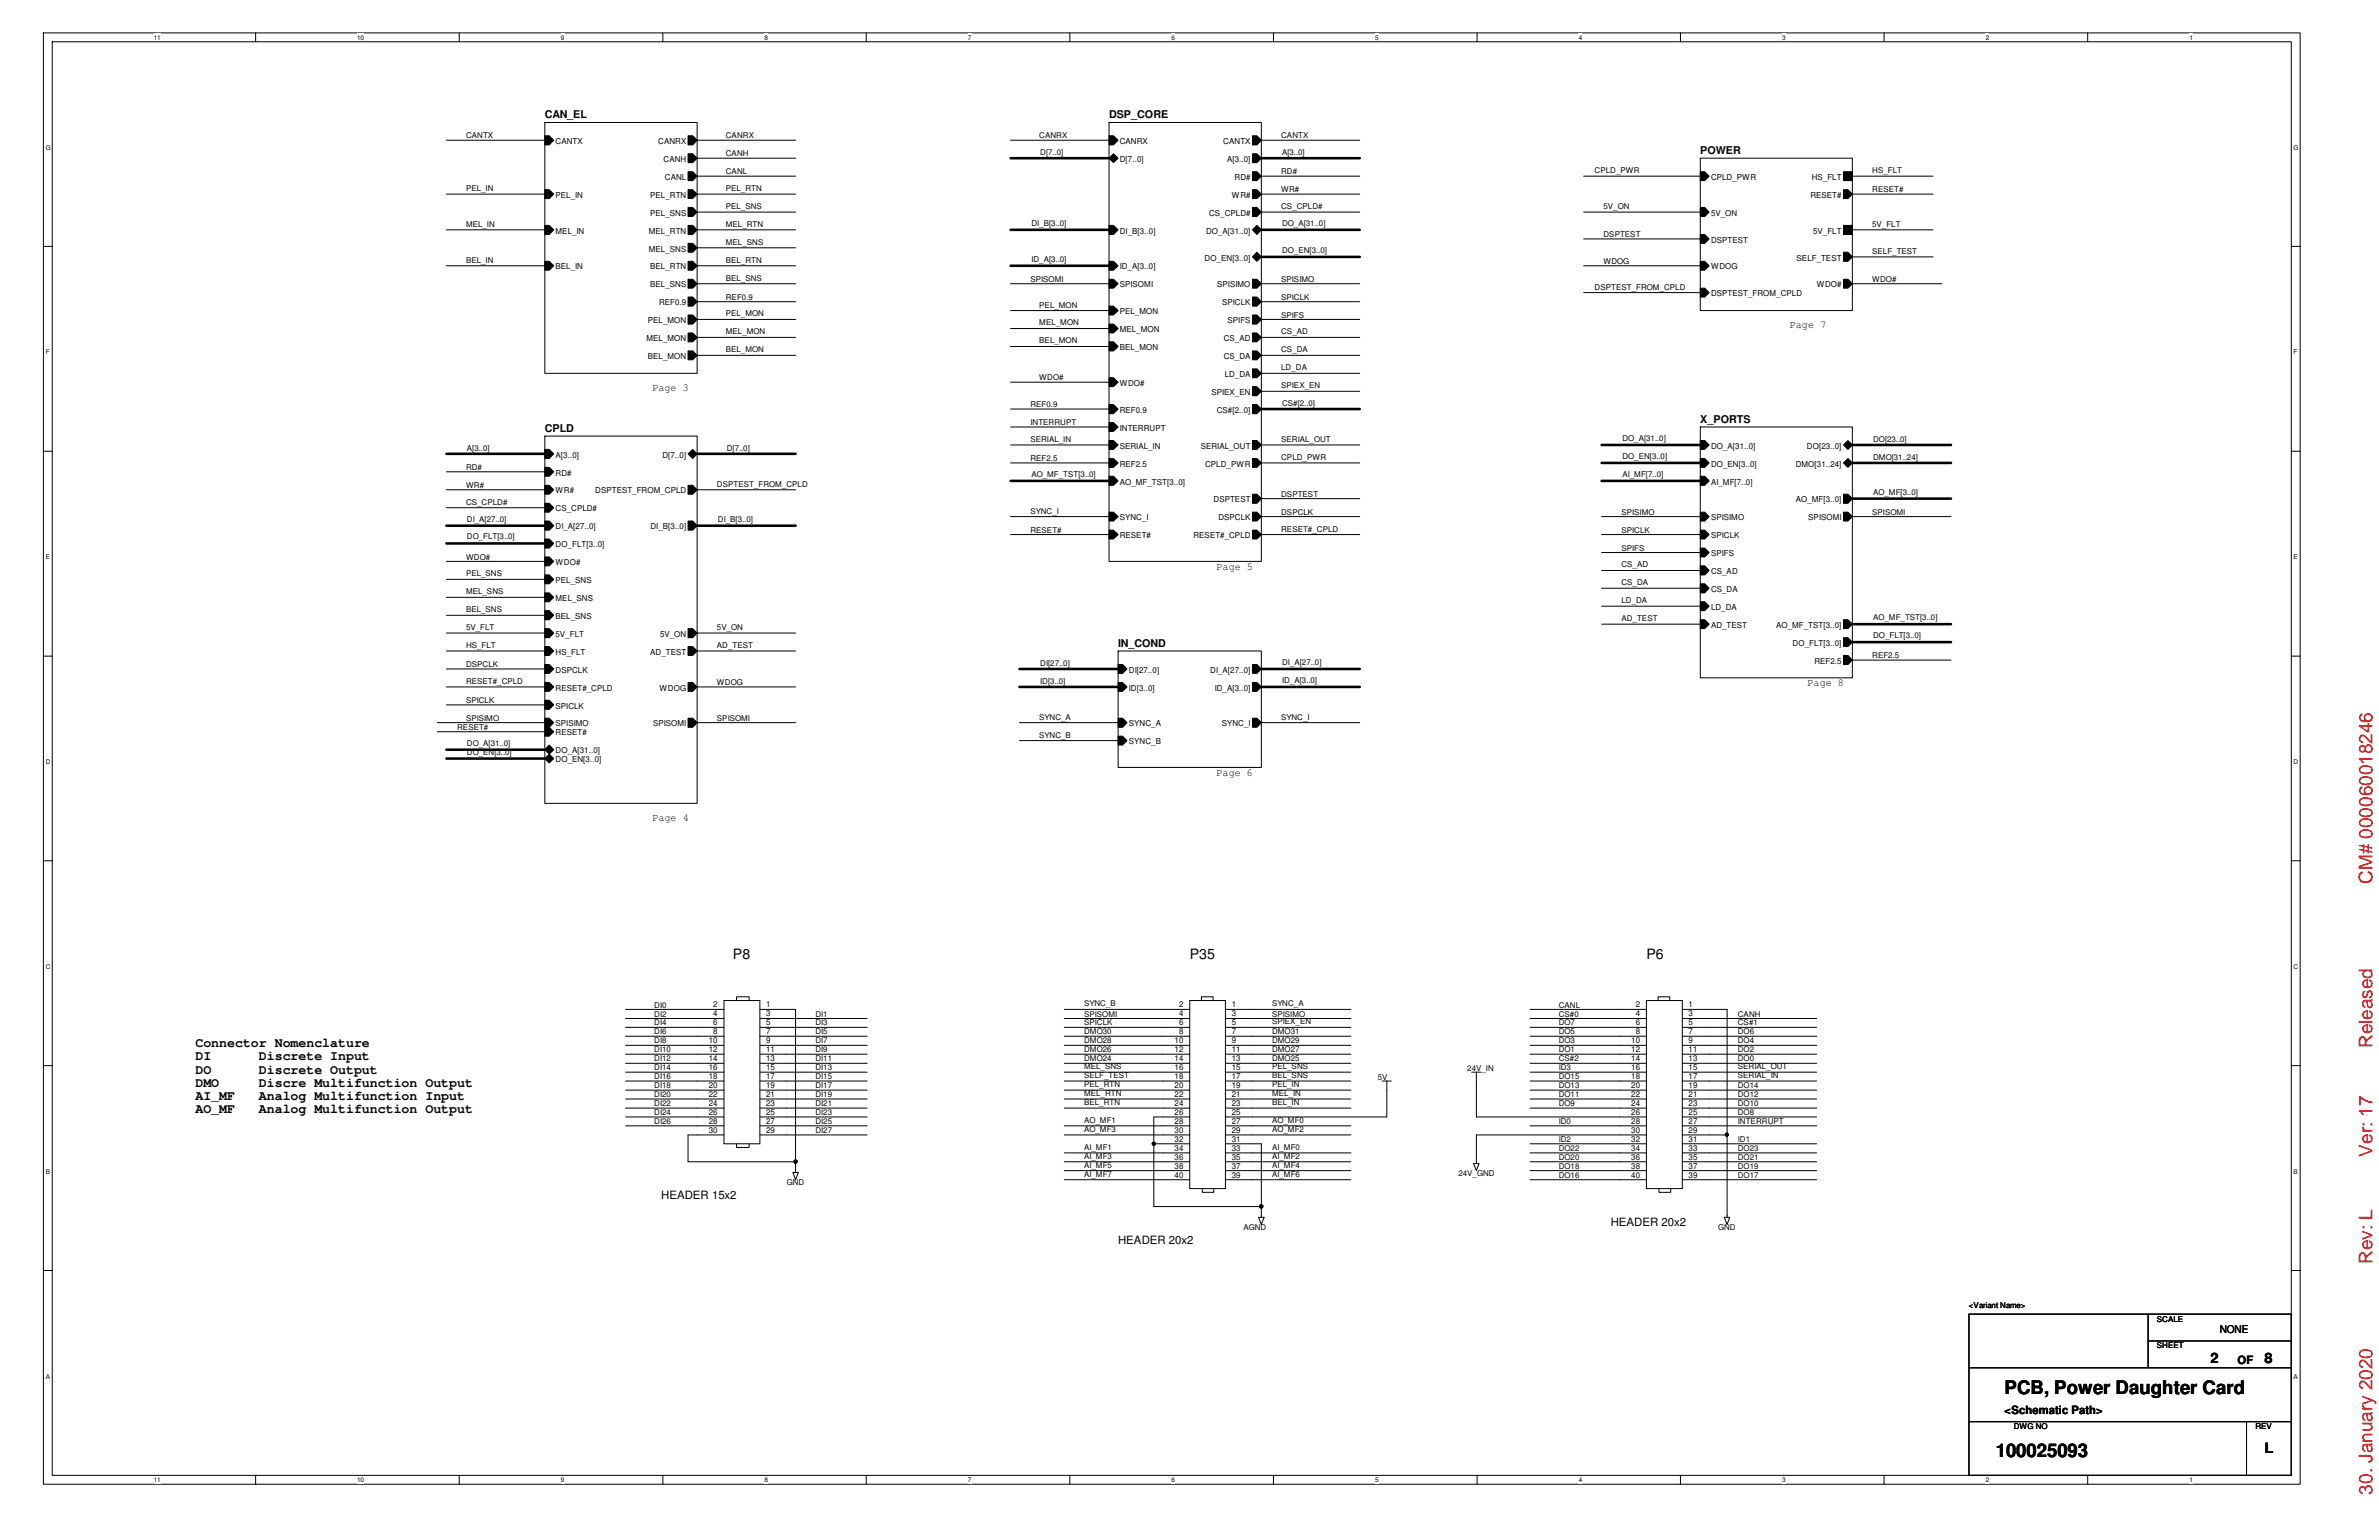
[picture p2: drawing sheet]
<svg xmlns="http://www.w3.org/2000/svg" width="432mm" height="279mm" viewBox="0 0 432 279" stroke-linecap="round" stroke-linejoin="round" font-family="sans-serif">
<defs><g id="words">
<g font-size="3.4" fill="#f00">
<text x="430.6" y="160.3" transform="rotate(-90 430.6 160.3)">CM# 000060018246</text>
<text x="430.6" y="190.2" transform="rotate(-90 430.6 190.2)">Released</text>
<text x="430.6" y="209.8" transform="rotate(-90 430.6 209.8)">Ver: 17</text>
<text x="430.6" y="229.3" transform="rotate(-90 430.6 229.3)">Rev: L</text>
<text x="430.6" y="271.1" transform="rotate(-90 430.6 271.1)">30. January 2020</text>
</g>
<g font-size="3.4">
<text x="363.9" y="253">PCB, Power Daughter Card</text>
<text x="362.2" y="264.3">100025093</text>
</g>
<g font-size="2.6">
<text x="133" y="174.1">P8</text>
<text x="215.9" y="174.1">P35</text>
<text x="298.8" y="174.1">P6</text>
<text x="401.2" y="247.3">2</text>
<text x="411" y="247.3">8</text>
<text x="411" y="263.6">L</text>
</g>
<g font-size="2.4">
<text x="35.5" y="189.9">Connector Nomenclature</text>
<text x="35.5" y="192.4">DI</text>
<text x="35.5" y="194.8">DO</text>
<text x="35.5" y="197.2">DMO</text>
<text x="47" y="192.4">Discrete Input</text>
<text x="47" y="194.8">Discrete Output</text>
<text x="47" y="197.2">Discre Multifunction Output</text>
<text x="35.5" y="199.6">AI_MF</text>
<text x="35.5" y="202">AO_MF</text>
<text x="47" y="199.6">Analog Multifunction Input</text>
<text x="47" y="202">Analog Multifunction Output</text>
</g>
<g font-size="2.1">
<text x="120" y="217.6">HEADER 15x2</text>
<text x="202.9" y="225.7">HEADER 20x2</text>
<text x="292.4" y="222.4">HEADER 20x2</text>
<text x="406.1" y="247.5">OF</text>
<text x="363.9" y="256.6">&lt;Schematic Path&gt;</text>
</g>
<g font-size="1.9">
<text x="98.9" y="21.4">CAN_EL</text>
<text x="201.3" y="21.4">DSP_CORE</text>
<text x="308.6" y="27.9">POWER</text>
<text x="324.9" y="59.5">Page 7</text>
<text x="118.4" y="70.9">Page 3</text>
<text x="308.6" y="76.7">X_PORTS</text>
<text x="98.9" y="78.3">CPLD</text>
<text x="220.8" y="103.4">Page 5</text>
<text x="202.9" y="117.3">IN_COND</text>
<text x="328.1" y="124.5">Page 8</text>
<text x="220.8" y="140.8">Page 6</text>
<text x="118.4" y="148.9">Page 4</text>
<text x="402.9" y="241.8">NONE</text>
</g>
<g font-size="1.5">
<text x="100.8" y="26.1">CANTX</text>
<text x="119.5" y="26.1">CANRX</text>
<text x="120.4" y="29.4">CANH</text>
<text x="203.2" y="26.1">CANRX</text>
<text x="203.2" y="29.4">D[7..0]</text>
<text x="222" y="26.1">CANTX</text>
<text x="222.7" y="29.4">A[3..0]</text>
<text x="100.8" y="35.9">PEL_IN</text>
<text x="118" y="35.9">PEL_RTN</text>
<text x="120.7" y="32.6">CANL</text>
<text x="223.6" y="35.9">WR#</text>
<text x="224.1" y="32.6">RD#</text>
<text x="310.6" y="32.6">CPLD_PWR</text>
<text x="328.6" y="35.9">RESET#</text>
<text x="328.8" y="32.6">HS_FLT</text>
<text x="118" y="39.2">PEL_SNS</text>
<text x="219.5" y="39.2">CS_CPLD#</text>
<text x="310.6" y="39.2">5V_ON</text>
<text x="100.8" y="42.4">MEL_IN</text>
<text x="117.8" y="42.4">MEL_RTN</text>
<text x="117.8" y="45.6">MEL_SNS</text>
<text x="203.2" y="42.4">DI_B[3..0]</text>
<text x="218.7" y="47.3">DO_EN[3..0]</text>
<text x="218.9" y="42.4">DO_A[31..0]</text>
<text x="310.6" y="44">DSPTEST</text>
<text x="326.1" y="47.3">SELF_TEST</text>
<text x="329.1" y="42.4">5V_FLT</text>
<text x="100.8" y="48.9">BEL_IN</text>
<text x="118" y="48.9">BEL_RTN</text>
<text x="118" y="52.2">BEL_SNS</text>
<text x="203.2" y="52.2">SPISOMI</text>
<text x="203.2" y="48.9">ID_A[3..0]</text>
<text x="220.9" y="52.2">SPISIMO</text>
<text x="310.6" y="48.9">WDOG</text>
<text x="310.6" y="53.8">DSPTEST_FROM_CPLD</text>
<text x="329.7" y="52.2">WDO#</text>
<text x="117.6" y="58.6">PEL_MON</text>
<text x="119.6" y="55.4">REF0.9</text>
<text x="203.2" y="57">PEL_MON</text>
<text x="221.8" y="55.4">SPICLK</text>
<text x="222.8" y="58.6">SPIFS</text>
<text x="117.3" y="61.9">MEL_MON</text>
<text x="117.6" y="65.2">BEL_MON</text>
<text x="203.2" y="60.3">MEL_MON</text>
<text x="203.2" y="63.5">BEL_MON</text>
<text x="222.1" y="61.9">CS_AD</text>
<text x="222.1" y="65.2">CS_DA</text>
<text x="203.2" y="70">WDO#</text>
<text x="219.9" y="71.7">SPIEX_EN</text>
<text x="222.3" y="68.4">LD_DA</text>
<text x="203.2" y="74.9">REF0.9</text>
<text x="220.9" y="74.9">CS#[2..0]</text>
<text x="100.8" y="83">A[3..0]</text>
<text x="120.2" y="83">D[7..0]</text>
<text x="203.2" y="81.4">SERIAL_IN</text>
<text x="203.2" y="78.1">INTERRUPT</text>
<text x="217.9" y="81.4">SERIAL_OUT</text>
<text x="310.6" y="81.4">DO_A[31..0]</text>
<text x="328" y="81.4">DO[23..0]</text>
<text x="100.8" y="86.3">RD#</text>
<text x="100.8" y="89.5">WR#</text>
<text x="108" y="89.5">DSPTEST_FROM_CPLD</text>
<text x="203.2" y="84.7">REF2.5</text>
<text x="203.2" y="87.9">AO_MF_TST[3..0]</text>
<text x="218.7" y="84.7">CPLD_PWR</text>
<text x="310.6" y="87.9">AI_MF[7..0]</text>
<text x="310.6" y="84.7">DO_EN[3..0]</text>
<text x="325.9" y="84.7">DMO[31..24]</text>
<text x="100.8" y="92.8">CS_CPLD#</text>
<text x="203.2" y="94.4">SYNC_I</text>
<text x="220.3" y="91.1">DSPTEST</text>
<text x="221.1" y="94.4">DSPCLK</text>
<text x="310.6" y="94.4">SPISIMO</text>
<text x="325.9" y="91.1">AO_MF[3..0]</text>
<text x="328.2" y="94.4">SPISOMI</text>
<text x="100.8" y="99.3">DO_FLT[3..0]</text>
<text x="100.8" y="96.1">DI_A[27..0]</text>
<text x="118.1" y="96.1">DI_B[3..0]</text>
<text x="203.2" y="97.7">RESET#</text>
<text x="216.6" y="97.7">RESET#_CPLD</text>
<text x="310.6" y="100.9">SPIFS</text>
<text x="310.6" y="97.7">SPICLK</text>
<text x="100.8" y="105.8">PEL_SNS</text>
<text x="100.8" y="102.5">WDO#</text>
<text x="310.6" y="104.2">CS_AD</text>
<text x="310.6" y="107.4">CS_DA</text>
<text x="100.8" y="109.1">MEL_SNS</text>
<text x="100.8" y="112.3">BEL_SNS</text>
<text x="310.6" y="113.9">AD_TEST</text>
<text x="310.6" y="110.7">LD_DA</text>
<text x="322.4" y="113.9">AO_MF_TST[3..0]</text>
<text x="100.8" y="118.8">HS_FLT</text>
<text x="100.8" y="115.5">5V_FLT</text>
<text x="118" y="118.8">AD_TEST</text>
<text x="119.8" y="115.5">5V_ON</text>
<text x="325.4" y="117.2">DO_FLT[3..0]</text>
<text x="100.8" y="122">DSPCLK</text>
<text x="100.8" y="125.3">RESET#_CPLD</text>
<text x="119.7" y="125.3">WDOG</text>
<text x="204.9" y="122">DI[27..0]</text>
<text x="204.9" y="125.3">ID[3..0]</text>
<text x="219.7" y="122">DI_A[27..0]</text>
<text x="220.5" y="125.3">ID_A[3..0]</text>
<text x="329.3" y="120.4">REF2.5</text>
<text x="100.8" y="128.6">SPICLK</text>
<text x="100.8" y="131.8">SPISIMO</text>
<text x="118.5" y="131.8">SPISOMI</text>
<text x="204.9" y="131.8">SYNC_A</text>
<text x="221.7" y="131.8">SYNC_I</text>
<text x="100.8" y="133.4">RESET#</text>
<text x="100.8" y="136.7">DO_A[31..0]</text>
<text x="204.9" y="135">SYNC_B</text>
<text x="100.8" y="138.3">DO_EN[3..0]</text>
<text x="129.5" y="182.8">2</text>
<text x="129.5" y="184.4">4</text>
<text x="139.1" y="182.8">1</text>
<text x="139.1" y="184.4">3</text>
<text x="214" y="182.8">2</text>
<text x="214" y="184.4">4</text>
<text x="223.6" y="182.8">1</text>
<text x="223.6" y="184.4">3</text>
<text x="296.9" y="182.8">2</text>
<text x="296.9" y="184.4">4</text>
<text x="306.5" y="182.8">1</text>
<text x="306.5" y="184.4">3</text>
<text x="128.7" y="189.3">10</text>
<text x="128.7" y="190.9">12</text>
<text x="129.5" y="186">6</text>
<text x="129.5" y="187.6">8</text>
<text x="139.1" y="186">5</text>
<text x="139.1" y="187.6">7</text>
<text x="139.1" y="189.3">9</text>
<text x="139.1" y="190.9">11</text>
<text x="213.2" y="189.3">10</text>
<text x="213.2" y="190.9">12</text>
<text x="214" y="186">6</text>
<text x="214" y="187.6">8</text>
<text x="223.6" y="186">5</text>
<text x="223.6" y="187.6">7</text>
<text x="223.6" y="189.3">9</text>
<text x="223.6" y="190.9">11</text>
<text x="296.1" y="189.3">10</text>
<text x="296.1" y="190.9">12</text>
<text x="296.9" y="186">6</text>
<text x="296.9" y="187.6">8</text>
<text x="306.5" y="186">5</text>
<text x="306.5" y="187.6">7</text>
<text x="306.5" y="189.3">9</text>
<text x="306.5" y="190.9">11</text>
<text x="128.7" y="192.5">14</text>
<text x="128.7" y="194.1">16</text>
<text x="128.7" y="195.7">18</text>
<text x="128.7" y="197.4">20</text>
<text x="139.1" y="192.5">13</text>
<text x="139.1" y="194.1">15</text>
<text x="139.1" y="195.7">17</text>
<text x="139.1" y="197.4">19</text>
<text x="213.2" y="192.5">14</text>
<text x="213.2" y="194.1">16</text>
<text x="213.2" y="195.7">18</text>
<text x="213.2" y="197.4">20</text>
<text x="223.6" y="192.5">13</text>
<text x="223.6" y="194.1">15</text>
<text x="223.6" y="195.7">17</text>
<text x="223.6" y="197.4">19</text>
<text x="296.1" y="192.5">14</text>
<text x="296.1" y="194.1">16</text>
<text x="296.1" y="195.7">18</text>
<text x="296.1" y="197.4">20</text>
<text x="306.5" y="192.5">13</text>
<text x="306.5" y="194.1">15</text>
<text x="306.5" y="195.7">17</text>
<text x="306.5" y="197.4">19</text>
<text x="128.7" y="199">22</text>
<text x="128.7" y="200.7">24</text>
<text x="128.7" y="202.3">26</text>
<text x="128.7" y="203.9">28</text>
<text x="139.1" y="199">21</text>
<text x="139.1" y="200.7">23</text>
<text x="139.1" y="202.3">25</text>
<text x="139.1" y="203.9">27</text>
<text x="213.2" y="199">22</text>
<text x="213.2" y="200.7">24</text>
<text x="213.2" y="202.3">26</text>
<text x="213.2" y="203.9">28</text>
<text x="223.6" y="199">21</text>
<text x="223.6" y="200.7">23</text>
<text x="223.6" y="202.3">25</text>
<text x="223.6" y="203.9">27</text>
<text x="296.1" y="199">22</text>
<text x="296.1" y="200.7">24</text>
<text x="296.1" y="202.3">26</text>
<text x="296.1" y="203.9">28</text>
<text x="306.5" y="199">21</text>
<text x="306.5" y="200.7">23</text>
<text x="306.5" y="202.3">25</text>
<text x="306.5" y="203.9">27</text>
<text x="128.7" y="205.5">30</text>
<text x="139.1" y="205.5">29</text>
<text x="213.2" y="205.5">30</text>
<text x="213.2" y="207.1">32</text>
<text x="213.2" y="208.8">34</text>
<text x="223.6" y="205.5">29</text>
<text x="223.6" y="207.1">31</text>
<text x="223.6" y="208.8">33</text>
<text x="296.1" y="205.5">30</text>
<text x="296.1" y="207.1">32</text>
<text x="296.1" y="208.8">34</text>
<text x="306.5" y="205.5">29</text>
<text x="306.5" y="207.1">31</text>
<text x="306.5" y="208.8">33</text>
<text x="213.2" y="210.4">36</text>
<text x="213.2" y="212">38</text>
<text x="213.2" y="213.7">40</text>
<text x="223.6" y="210.4">35</text>
<text x="223.6" y="212">37</text>
<text x="223.6" y="213.7">39</text>
<text x="296.1" y="210.4">36</text>
<text x="296.1" y="212">38</text>
<text x="296.1" y="213.7">40</text>
<text x="306.5" y="210.4">35</text>
<text x="306.5" y="212">37</text>
<text x="306.5" y="213.7">39</text>
</g>
<g font-size="1.4">
<text x="84.6" y="25.1">CANTX</text>
<text x="131.7" y="25.1">CANRX</text>
<text x="131.7" y="28.4">CANH</text>
<text x="188.6" y="25.1">CANRX</text>
<text x="188.8" y="28.2">D[7..0]</text>
<text x="232.5" y="25.1">CANTX</text>
<text x="232.7" y="28.2">A[3..0]</text>
<text x="84.6" y="34.7">PEL_IN</text>
<text x="131.7" y="31.6">CANL</text>
<text x="131.7" y="34.7">PEL_RTN</text>
<text x="232.5" y="31.6">RD#</text>
<text x="232.5" y="34.9">WR#</text>
<text x="289.4" y="31.4">CPLD_PWR</text>
<text x="339.8" y="34.9">RESET#</text>
<text x="339.8" y="31.4">HS_FLT</text>
<text x="84.6" y="41.1">MEL_IN</text>
<text x="131.7" y="37.9">PEL_SNS</text>
<text x="131.7" y="41.1">MEL_RTN</text>
<text x="187.2" y="41">DI_B[3..0]</text>
<text x="232.5" y="37.9">CS_CPLD#</text>
<text x="232.7" y="41">DO_A[31..0]</text>
<text x="291" y="37.9">5V_ON</text>
<text x="339.8" y="41.1">5V_FLT</text>
<text x="84.6" y="47.7">BEL_IN</text>
<text x="131.7" y="44.4">MEL_SNS</text>
<text x="131.7" y="47.7">BEL_RTN</text>
<text x="187.2" y="47.5">ID_A[3..0]</text>
<text x="232.7" y="45.9">DO_EN[3..0]</text>
<text x="291" y="43">DSPTEST</text>
<text x="291" y="47.9">WDOG</text>
<text x="339.8" y="46.1">SELF_TEST</text>
<text x="131.7" y="50.9">BEL_SNS</text>
<text x="187" y="51.1">SPISOMI</text>
<text x="232.5" y="51.1">SPISIMO</text>
<text x="289.4" y="52.5">DSPTEST_FROM_CPLD</text>
<text x="339.8" y="51.1">WDO#</text>
<text x="131.7" y="54.4">REF0.9</text>
<text x="131.7" y="57.4">PEL_MON</text>
<text x="188.6" y="55.8">PEL_MON</text>
<text x="188.6" y="59.1">MEL_MON</text>
<text x="232.5" y="54.4">SPICLK</text>
<text x="232.5" y="57.6">SPIFS</text>
<text x="131.7" y="60.7">MEL_MON</text>
<text x="131.7" y="63.9">BEL_MON</text>
<text x="188.6" y="62.3">BEL_MON</text>
<text x="232.5" y="60.7">CS_AD</text>
<text x="232.5" y="63.9">CS_DA</text>
<text x="188.6" y="69">WDO#</text>
<text x="232.5" y="67.2">LD_DA</text>
<text x="232.5" y="70.4">SPIEX_EN</text>
<text x="187" y="77.1">INTERRUPT</text>
<text x="187" y="73.9">REF0.9</text>
<text x="232.7" y="73.7">CS#[2..0]</text>
<text x="84.8" y="81.8">A[3..0]</text>
<text x="131.9" y="81.8">D[7..0]</text>
<text x="187" y="80.2">SERIAL_IN</text>
<text x="187" y="83.7">REF2.5</text>
<text x="232.5" y="80.2">SERIAL_OUT</text>
<text x="232.5" y="83.4">CPLD_PWR</text>
<text x="294.5" y="80">DO_A[31..0]</text>
<text x="294.5" y="83.3">DO_EN[3..0]</text>
<text x="340" y="80.2">DO[23..0]</text>
<text x="340" y="83.5">DMO[31..24]</text>
<text x="84.6" y="85.3">RD#</text>
<text x="84.6" y="88.5">WR#</text>
<text x="130.1" y="88.3">DSPTEST_FROM_CPLD</text>
<text x="187.2" y="86.5">AO_MF_TST[3..0]</text>
<text x="294.5" y="86.5">AI_MF[7..0]</text>
<text x="340" y="89.7">AO_MF[3..0]</text>
<text x="84.6" y="91.6">CS_CPLD#</text>
<text x="84.8" y="94.7">DI_A[27..0]</text>
<text x="130.3" y="94.7">DI_B[3..0]</text>
<text x="187" y="93.2">SYNC_I</text>
<text x="232.5" y="93.4">DSPCLK</text>
<text x="232.5" y="90.1">DSPTEST</text>
<text x="294.3" y="93.4">SPISIMO</text>
<text x="339.8" y="93.4">SPISOMI</text>
<text x="84.6" y="101.5">WDO#</text>
<text x="84.8" y="97.9">DO_FLT[3..0]</text>
<text x="187" y="96.6">RESET#</text>
<text x="232.5" y="96.4">RESET#_CPLD</text>
<text x="294.3" y="99.9">SPIFS</text>
<text x="294.3" y="96.6">SPICLK</text>
<text x="84.6" y="104.6">PEL_SNS</text>
<text x="84.6" y="107.8">MEL_SNS</text>
<text x="294.3" y="106.2">CS_DA</text>
<text x="294.3" y="103">CS_AD</text>
<text x="84.6" y="111.1">BEL_SNS</text>
<text x="294.3" y="112.7">AD_TEST</text>
<text x="294.3" y="109.4">LD_DA</text>
<text x="340" y="112.5">AO_MF_TST[3..0]</text>
<text x="84.6" y="117.6">HS_FLT</text>
<text x="84.6" y="114.3">5V_FLT</text>
<text x="130.1" y="117.6">AD_TEST</text>
<text x="130.1" y="114.3">5V_ON</text>
<text x="339.8" y="119.4">REF2.5</text>
<text x="340" y="115.8">DO_FLT[3..0]</text>
<text x="84.6" y="121">DSPCLK</text>
<text x="84.6" y="124.1">RESET#_CPLD</text>
<text x="130.1" y="124.3">WDOG</text>
<text x="188.8" y="124.1">ID[3..0]</text>
<text x="188.8" y="120.9">DI[27..0]</text>
<text x="232.7" y="120.6">DI_A[27..0]</text>
<text x="232.7" y="123.9">ID_A[3..0]</text>
<text x="84.6" y="127.6">SPICLK</text>
<text x="84.6" y="130.8">SPISIMO</text>
<text x="130.1" y="130.8">SPISOMI</text>
<text x="188.6" y="130.6">SYNC_A</text>
<text x="232.5" y="130.6">SYNC_I</text>
<text x="83" y="132.4">RESET#</text>
<text x="84.8" y="135.3">DO_A[31..0]</text>
<text x="84.8" y="136.9">DO_EN[3..0]</text>
<text x="188.6" y="133.8">SYNC_B</text>
<text x="118.7" y="182.8">DI0</text>
<text x="118.7" y="184.4">DI2</text>
<text x="148" y="184.4">DI1</text>
<text x="196.8" y="182.6">SYNC_B</text>
<text x="196.8" y="184.4">SPISOMI</text>
<text x="230.9" y="184.4">SPISIMO</text>
<text x="230.9" y="185.8">SPIEX_EN</text>
<text x="230.9" y="182.6">SYNC_A</text>
<text x="282.9" y="182.8">CANL</text>
<text x="282.9" y="184.4">CS#0</text>
<text x="315.4" y="184.4">CANH</text>
<text x="118.7" y="186.1">DI4</text>
<text x="118.7" y="187.7">DI6</text>
<text x="118.7" y="189.3">DI8</text>
<text x="118.7" y="190.9">DI10</text>
<text x="148" y="186.1">DI3</text>
<text x="148" y="187.7">DI5</text>
<text x="148" y="189.3">DI7</text>
<text x="148" y="190.9">DI9</text>
<text x="196.8" y="186.1">SPICLK</text>
<text x="196.8" y="190.9">DMO26</text>
<text x="196.8" y="187.7">DMO30</text>
<text x="196.8" y="189.3">DMO28</text>
<text x="230.9" y="187.7">DMO31</text>
<text x="230.9" y="189.3">DMO29</text>
<text x="230.9" y="190.9">DMO27</text>
<text x="282.9" y="187.7">DO5</text>
<text x="282.9" y="189.3">DO3</text>
<text x="282.9" y="190.9">DO1</text>
<text x="282.9" y="186.1">DO7</text>
<text x="315.4" y="186.1">CS#1</text>
<text x="315.4" y="190.9">DO2</text>
<text x="315.4" y="189.3">DO4</text>
<text x="315.4" y="187.7">DO6</text>
<text x="118.7" y="192.6">DI12</text>
<text x="118.7" y="194.2">DI14</text>
<text x="118.7" y="195.8">DI16</text>
<text x="118.7" y="197.4">DI18</text>
<text x="148" y="194.2">DI13</text>
<text x="148" y="195.8">DI15</text>
<text x="148" y="197.4">DI17</text>
<text x="148" y="192.6">DI11</text>
<text x="196.8" y="194">MEL_SNS</text>
<text x="196.8" y="195.6">SELF_TEST</text>
<text x="196.8" y="192.6">DMO24</text>
<text x="196.8" y="197.2">PEL_RTN</text>
<text x="230.9" y="194">PEL_SNS</text>
<text x="230.9" y="195.6">BEL_SNS</text>
<text x="230.9" y="197.2">PEL_IN</text>
<text x="230.9" y="192.6">DMO25</text>
<text x="250.1" y="195.9">5V</text>
<text x="266.3" y="194.3">24V_IN</text>
<text x="282.9" y="195.8">DO15</text>
<text x="282.9" y="197.4">DO13</text>
<text x="282.9" y="192.6">CS#2</text>
<text x="282.9" y="194.2">ID3</text>
<text x="315.4" y="194">SERIAL_OUT</text>
<text x="315.4" y="195.6">SERIAL_IN</text>
<text x="315.4" y="197.4">DO14</text>
<text x="315.4" y="192.6">DO0</text>
<text x="118.7" y="199.1">DI20</text>
<text x="118.7" y="200.7">DI22</text>
<text x="118.7" y="202.3">DI24</text>
<text x="118.7" y="203.9">DI26</text>
<text x="148" y="199.1">DI19</text>
<text x="148" y="200.7">DI21</text>
<text x="148" y="202.3">DI23</text>
<text x="148" y="203.9">DI25</text>
<text x="196.8" y="200.5">BEL_RTN</text>
<text x="196.8" y="203.7">AO_MF1</text>
<text x="196.8" y="198.8">MEL_RTN</text>
<text x="230.9" y="203.7">AO_MF0</text>
<text x="230.9" y="198.8">MEL_IN</text>
<text x="230.9" y="200.5">BEL_IN</text>
<text x="282.9" y="199.1">DO11</text>
<text x="282.9" y="200.7">DO9</text>
<text x="282.9" y="203.9">ID0</text>
<text x="315.4" y="202.3">DO8</text>
<text x="315.4" y="200.7">DO10</text>
<text x="315.4" y="199.1">DO12</text>
<text x="315.4" y="203.9">INTERRUPT</text>
<text x="148" y="205.6">DI27</text>
<text x="196.8" y="208.6">AI_MF1</text>
<text x="196.8" y="205.4">AO_MF3</text>
<text x="230.9" y="205.4">AO_MF2</text>
<text x="230.9" y="208.6">AI_MF0</text>
<text x="282.9" y="208.8">DO22</text>
<text x="282.9" y="207.2">ID2</text>
<text x="315.4" y="207.2">ID1</text>
<text x="315.4" y="208.8">DO23</text>
<text x="142.8" y="215.1">GND</text>
<text x="196.8" y="210.2">AI_MF3</text>
<text x="196.8" y="211.8">AI_MF5</text>
<text x="196.8" y="213.5">AI_MF7</text>
<text x="230.9" y="213.5">AI_MF6</text>
<text x="230.9" y="211.8">AI_MF4</text>
<text x="230.9" y="210.2">AI_MF2</text>
<text x="264.7" y="213.4">24V_GND</text>
<text x="282.9" y="210.4">DO20</text>
<text x="282.9" y="212">DO18</text>
<text x="282.9" y="213.7">DO16</text>
<text x="315.4" y="213.7">DO17</text>
<text x="315.4" y="212">DO19</text>
<text x="315.4" y="210.4">DO21</text>
<text x="225.7" y="223.2">AGND</text>
<text x="311.8" y="223.2">GND</text>
<text x="357.4" y="237.3">&lt;Variant Name&gt;</text>
<text x="391.5" y="239.8">SCALE</text>
<text x="391.5" y="244.6">SHEET</text>
<text x="365.5" y="259.3">DWG NO</text>
<text x="409.4" y="259.3">REV</text>
</g>
<g font-size="1.2">
<text x="27.9" y="7.2">11</text>
<text x="64.9" y="7.2">10</text>
<text x="101.8" y="7.2">9</text>
<text x="138.8" y="7.2">8</text>
<text x="175.7" y="7.2">7</text>
<text x="212.6" y="7.2">6</text>
<text x="249.6" y="7.2">5</text>
<text x="286.6" y="7.2">4</text>
<text x="323.5" y="7.2">3</text>
<text x="360.4" y="7.2">2</text>
<text x="397.4" y="7.2">1</text>
<text x="8.3" y="27.2">G</text>
<text x="416.3" y="27.2">G</text>
<text x="8.3" y="64.3">F</text>
<text x="416.3" y="64.3">F</text>
<text x="8.3" y="101.5">E</text>
<text x="416.3" y="101.5">E</text>
<text x="8.3" y="138.6">D</text>
<text x="416.3" y="138.6">D</text>
<text x="8.3" y="175.8">C</text>
<text x="416.3" y="175.8">C</text>
<text x="8.3" y="212.9">B</text>
<text x="416.3" y="212.9">B</text>
<text x="8.3" y="250.1">A</text>
<text x="416.3" y="250.1">A</text>
<text x="27.9" y="268.9">11</text>
<text x="64.9" y="268.9">10</text>
<text x="101.8" y="268.9">9</text>
<text x="138.8" y="268.9">8</text>
<text x="175.7" y="268.9">7</text>
<text x="212.6" y="268.9">6</text>
<text x="249.6" y="268.9">5</text>
<text x="286.6" y="268.9">4</text>
<text x="323.5" y="268.9">3</text>
<text x="360.4" y="268.9">2</text>
<text x="397.4" y="268.9">1</text>
</g>
</g></defs>
<path d="M7.9 6h409.6v263.3h-409.6zM9.5 7.6h406.4v260.1h-406.4z" fill="none" stroke="#000" stroke-width=".18"/>
<g fill="#fff">
<path d="M27.9 6.1h1.2v1.4h-1.2z"/>
<path d="M27.9 267.8h1.2v1.4h-1.2z"/>
</g>
<path d="M46.4 6v1.6M46.4 267.7v1.6" fill="none" stroke="#000" stroke-width=".18"/>
<g fill="#fff">
<path d="M64.9 6.1h1.1v1.4h-1.1z"/>
<path d="M64.9 267.8h1.1v1.4h-1.1z"/>
</g>
<path d="M83.4 6v1.6M83.4 267.7v1.6" fill="none" stroke="#000" stroke-width=".18"/>
<g fill="#fff">
<path d="M101.8 6.1h.6v1.4h-.6z"/>
<path d="M101.8 267.8h.6v1.4h-.6z"/>
</g>
<path d="M120.3 6v1.6M120.3 267.7v1.6" fill="none" stroke="#000" stroke-width=".18"/>
<g fill="#fff">
<path d="M138.8 6.1h.6v1.4h-.6z"/>
<path d="M138.8 267.8h.6v1.4h-.6z"/>
</g>
<path d="M157.2 6v1.6M157.2 267.7v1.6" fill="none" stroke="#000" stroke-width=".18"/>
<g fill="#fff">
<path d="M175.7 6.1h.6v1.4h-.6z"/>
<path d="M175.7 267.8h.6v1.4h-.6z"/>
</g>
<path d="M194.2 6v1.6M194.2 267.7v1.6" fill="none" stroke="#000" stroke-width=".18"/>
<g fill="#fff">
<path d="M212.6 6.1h.6v1.4h-.6z"/>
<path d="M212.6 267.8h.6v1.4h-.6z"/>
</g>
<path d="M231.1 6v1.6M231.1 267.7v1.6" fill="none" stroke="#000" stroke-width=".18"/>
<g fill="#fff">
<path d="M249.6 6.1h.6v1.4h-.6z"/>
<path d="M249.6 267.8h.6v1.4h-.6z"/>
</g>
<path d="M268.1 6v1.6M268.1 267.7v1.6" fill="none" stroke="#000" stroke-width=".18"/>
<g fill="#fff">
<path d="M286.6 6.1h.5v1.4h-.5z"/>
<path d="M286.6 267.8h.5v1.4h-.5z"/>
</g>
<path d="M305 6v1.6M305 267.7v1.6" fill="none" stroke="#000" stroke-width=".18"/>
<g fill="#fff">
<path d="M323.5 6.1h.6v1.4h-.6z"/>
<path d="M323.5 267.8h.6v1.4h-.6z"/>
</g>
<path d="M342 6v1.6M342 267.7v1.6" fill="none" stroke="#000" stroke-width=".18"/>
<g fill="#fff">
<path d="M360.4 6.1h.6v1.4h-.6z"/>
<path d="M360.4 267.8h.6v1.4h-.6z"/>
</g>
<path d="M378.9 6v1.6M378.9 267.7v1.6" fill="none" stroke="#000" stroke-width=".18"/>
<g fill="#fff">
<path d="M397.4 6.1h.6v1.4h-.6z"/>
<path d="M397.4 267.8h.6v1.4h-.6z"/>
<path d="M8.3 26.1h.8v1.3h-.8z"/>
<path d="M416.3 26.1h.9v1.3h-.9z"/>
<path d="M8.3 63.2h.7v1.4h-.7z"/>
<path d="M416.3 63.2h.7v1.4h-.7z"/>
</g>
<path d="M7.9 44.7h1.6M415.9 44.7h1.6" fill="none" stroke="#000" stroke-width=".18"/>
<g fill="#fff">
<path d="M8.3 100.4h.7v1.3h-.7z"/>
<path d="M416.3 100.4h.7v1.3h-.7z"/>
</g>
<path d="M7.9 81.9h1.6M415.9 81.9h1.6" fill="none" stroke="#000" stroke-width=".18"/>
<g fill="#fff">
<path d="M8.3 137.6h.8v1.3h-.8z"/>
<path d="M416.3 137.6h.8v1.3h-.8z"/>
</g>
<path d="M7.9 119h1.6M415.9 119h1.6" fill="none" stroke="#000" stroke-width=".18"/>
<g fill="#fff">
<path d="M8.3 174.7h.8v1.3h-.8z"/>
<path d="M416.3 174.7h.8v1.3h-.8z"/>
</g>
<path d="M7.9 156.2h1.6M415.9 156.2h1.6" fill="none" stroke="#000" stroke-width=".18"/>
<g fill="#fff">
<path d="M8.3 211.9h.7v1.3h-.7z"/>
<path d="M416.3 211.9h.7v1.3h-.7z"/>
</g>
<path d="M7.9 193.3h1.6M415.9 193.3h1.6" fill="none" stroke="#000" stroke-width=".18"/>
<g fill="#fff">
<path d="M8.3 249h.7v1.4h-.7z"/>
<path d="M416.3 249h.7v1.4h-.7z"/>
</g>
<g fill="none" stroke="#000" stroke-width=".18">
<path d="M81 25.4h17.9M81 35.2h17.9M98.9 34.4h.8l.8 .8-.8 .8h-.8zM98.9 24.6h.8l.8 .8-.8 .9h-.8zM98.9 22.2h27.6v45.5h-27.6zM124.9 37.6h.8l.8 .9-.8 .8h-.8zM124.9 24.6h.8l.8 .8-.8 .9h-.8zM124.9 34.4h.8l.8 .8-.8 .8h-.8zM124.9 27.9h.8l.8 .8-.8 .8h-.8zM124.9 31.2h.8l.8 .8-.8 .8h-.8zM126.5 25.4h17.9M126.5 28.7h17.9"/>
<path d="M126.5 32h17.9M126.5 35.2h17.9M126.5 38.5h17.9M183.4 25.4h17.9M201.3 24.6h.8l.8 .8-.8 .9h-.8zM201.3 28.7l.8-.8 .8 .8-.8 .8zM201.3 22.2h27.6v79.7h-27.6zM227.3 24.6h.8l.8 .8-.8 .9h-.8zM227.3 27.9h.8l.8 .8-.8 .8h-.8zM227.3 34.4h.8l.8 .8-.8 .8h-.8zM227.3 31.2h.8l.8 .8-.8 .8h-.8zM227.3 37.6h.8l.8 .9-.8 .8h-.8z"/>
<path d="M228.9 25.4h17.9M228.9 32h17.9M228.9 35.2h17.9M228.9 38.5h17.9M287.4 32h21.2M287.4 38.5h21.2M308.6 31.2h.8l.8 .8-.8 .8h-.8zM308.6 37.6h.8l.8 .9-.8 .8h-.8zM308.6 28.7h27.6v27.6h-27.6zM334.6 31.2h1.6v1.6h-1.6zM334.6 34.4h.8l.8 .8-.8 .8h-.8zM336.2 35.2h14.7"/>
<path d="M336.2 32h14.7M81 41.7h17.9M81 48.2h17.9M98.9 40.9h.8l.8 .8-.8 .8h-.8zM98.9 47.4h.8l.8 .8-.8 .8h-.8zM124.9 40.9h.8l.8 .8-.8 .8h-.8zM124.9 47.4h.8l.8 .8-.8 .8h-.8zM124.9 50.7h.8l.8 .8-.8 .8h-.8zM124.9 44.2h.8l.8 .8-.8 .8h-.8zM124.9 53.9h.8l.8 .8-.8 .8h-.8zM124.9 57.1h.8l.8 .9-.8 .8h-.8zM126.5 41.7h17.9"/>
<path d="M126.5 45h17.9M126.5 48.2h17.9M126.5 51.5h17.9M126.5 54.7h17.9M126.5 58h17.9M183.4 51.5h17.9M183.4 56.3h17.9M183.4 59.6h17.9M201.3 50.7h.8l.8 .8-.8 .8h-.8zM201.3 47.4h.8l.8 .8-.8 .8h-.8zM201.3 40.9h.8l.8 .8-.8 .8h-.8zM201.3 55.5h.8l.8 .8-.8 .8h-.8z"/>
<path d="M201.3 58.8h.8l.8 .8-.8 .8h-.8zM227.3 53.9h.8l.8 .8-.8 .8h-.8zM227.3 50.7h.8l.8 .8-.8 .8h-.8zM227.3 57.1h.8l.8 .9-.8 .8h-.8zM227.3 41.7l.8-.8 .8 .8-.8 .8zM228.1 45.8l.8 .8-.8 .8-.8-.8zM228.9 51.5h17.9M228.9 54.7h17.9M228.9 58h17.9M287.4 43.3h21.2M287.4 48.2h21.2M287.4 53.1h21.2"/>
<path d="M308.6 47.4h.8l.8 .8-.8 .8h-.8zM308.6 42.5h.8l.8 .8-.8 .9h-.8zM308.6 52.3h.8l.8 .8-.8 .8h-.8zM334.6 45.8h.8l.8 .8-.8 .8h-.8zM334.6 40.9h1.6v1.6h-1.6zM334.6 50.7h.8l.8 .8-.8 .8h-.8zM336.2 51.5h16.3M336.2 41.7h14.7M336.2 46.6h14.7M98.9 79.1h27.6v66.7h-27.6zM124.9 60.4h.8l.8 .8-.8 .8h-.8zM124.9 63.7h.8l.8 .8-.8 .8h-.8z"/>
<path d="M126.5 61.2h17.9M126.5 64.5h17.9M183.4 77.5h17.9M183.4 74.2h17.9M183.4 62.9h17.9M183.4 69.3h17.9M201.3 79.9h.8l.8 .8-.8 .8h-.8zM201.3 76.7h.8l.8 .8-.8 .8h-.8zM201.3 73.4h.8l.8 .8-.8 .9h-.8zM201.3 62h.8l.8 .9-.8 .8h-.8zM201.3 68.5h.8l.8 .8-.8 .8h-.8zM227.3 73.4h.8l.8 .8-.8 .9h-.8z"/>
<path d="M227.3 79.9h.8l.8 .8-.8 .8h-.8zM227.3 60.4h.8l.8 .8-.8 .8h-.8zM227.3 63.7h.8l.8 .8-.8 .8h-.8zM227.3 66.9h.8l.8 .8-.8 .8h-.8zM227.3 70.1h.8l.8 .9-.8 .8h-.8zM228.9 61.2h17.9M228.9 64.5h17.9M228.9 67.7h17.9M228.9 71h17.9M308.6 79.9h.8l.8 .8-.8 .8h-.8zM308.6 77.5h27.6v45.5h-27.6zM81 85.6h17.9"/>
<path d="M81 88.9h17.9M81 92.1h17.9M98.9 97.8h.8l.8 .8-.8 .8h-.8zM98.9 94.5h.8l.8 .9-.8 .8h-.8zM98.9 81.5h.8l.8 .8-.8 .9h-.8zM98.9 84.8h.8l.8 .8-.8 .8h-.8zM98.9 88.1h.8l.8 .8-.8 .8h-.8zM98.9 91.3h.8l.8 .8-.8 .8h-.8zM124.9 82.3l.8-.8 .8 .8-.8 .9zM124.9 94.5h.8l.8 .9-.8 .8h-.8zM124.9 88.1h.8l.8 .8-.8 .8h-.8zM126.5 88.9h17.9"/>
<path d="M183.4 80.7h17.9M183.4 84h17.9M183.4 93.7h17.9M183.4 97h17.9M201.3 96.2h.8l.8 .8-.8 .8h-.8zM201.3 92.9h.8l.8 .8-.8 .8h-.8zM201.3 83.2h.8l.8 .8-.8 .8h-.8zM201.3 86.4h.8l.8 .8-.8 .9h-.8zM227.3 92.9h.8l.8 .8-.8 .8h-.8zM227.3 96.2h.8l.8 .8-.8 .8h-.8zM227.3 89.7h.8l.8 .8-.8 .8h-.8zM227.3 83.2h.8l.8 .8-.8 .8h-.8z"/>
<path d="M228.9 80.7h17.9M228.9 97h17.9M228.9 93.7h17.9M228.9 84h17.9M228.9 90.5h17.9M290.7 97h17.9M290.7 93.7h17.9M308.6 86.4h.8l.8 .8-.8 .9h-.8zM308.6 83.2h.8l.8 .8-.8 .8h-.8zM308.6 99.4h.8l.8 .8-.8 .8h-.8zM308.6 96.2h.8l.8 .8-.8 .8h-.8zM308.6 92.9h.8l.8 .8-.8 .8h-.8z"/>
<path d="M334.6 89.7h.8l.8 .8-.8 .8h-.8zM334.6 80.7l.8-.8 .8 .8-.8 .8zM334.6 92.9h.8l.8 .8-.8 .8h-.8zM334.6 84l.8-.8 .8 .8-.8 .8zM336.2 93.7h17.9M81 111.6h17.9M81 118.1h17.9M81 105.1h17.9M81 108.4h17.9M81 114.9h17.9M81 101.9h17.9M98.9 104.3h.8l.8 .8-.8 .8h-.8z"/>
<path d="M98.9 117.3h.8l.8 .8-.8 .8h-.8zM98.9 114h.8l.8 .9-.8 .8h-.8zM98.9 107.6h.8l.8 .8-.8 .8h-.8zM98.9 110.8h.8l.8 .8-.8 .8h-.8zM98.9 101h.8l.8 .9-.8 .8h-.8zM124.9 114h.8l.8 .9-.8 .8h-.8zM124.9 117.3h.8l.8 .8-.8 .8h-.8zM126.5 118.1h17.9M126.5 114.9h17.9M202.9 118.1h26v21.1h-26zM290.7 113.2h17.9M290.7 110h17.9"/>
<path d="M290.7 106.7h17.9M290.7 103.5h17.9M290.7 100.2h17.9M308.6 112.4h.8l.8 .8-.8 .8h-.8zM308.6 102.7h.8l.8 .8-.8 .8h-.8zM308.6 105.9h.8l.8 .8-.8 .9h-.8zM308.6 109.2h.8l.8 .8-.8 .8h-.8zM334.6 115.7h.8l.8 .8-.8 .8h-.8zM334.6 118.9h.8l.8 .9-.8 .8h-.8zM334.6 112.4h.8l.8 .8-.8 .8h-.8zM336.2 119.8h17.9M79.4 131.1h19.5"/>
<path d="M79.4 132.8h19.5M81 121.4h17.9M81 124.6h17.9M81 127.9h17.9M98.9 120.6h.8l.8 .8-.8 .8h-.8zM98.9 123.8h.8l.8 .8-.8 .8h-.8zM98.9 127h.8l.8 .9-.8 .8h-.8zM98.9 130.3h.8l.8 .8-.8 .9h-.8zM98.9 132h.8l.8 .8-.8 .8h-.8zM98.9 137.6l.8-.8 .8 .8-.8 .8zM99.7 135.2l.8 .8-.8 .8-.8-.8zM124.9 123.8h.8l.8 .8-.8 .8h-.8z"/>
<path d="M124.9 130.3h.8l.8 .8-.8 .9h-.8zM126.5 124.6h17.9M126.5 131.1h17.9M185 131.1h17.9M185 134.4h17.9M202.9 130.3h.9l.8 .8-.8 .9h-.9zM202.9 120.6h.9l.8 .8-.8 .8h-.9zM202.9 123.8h.9l.8 .8-.8 .8h-.9zM202.9 133.6h.9l.8 .8-.8 .8h-.9zM227.3 130.3h.8l.8 .8-.8 .9h-.8zM227.3 120.6h.8l.8 .8-.8 .8h-.8zM227.3 123.8h.8l.8 .8-.8 .8h-.8z"/>
<path d="M228.9 131.1h17.9M113.5 183.1h17.9M113.5 184.8h17.9M113.5 186.4h17.9M113.5 188h17.9M113.5 189.7h17.9M113.5 191.3h17.9M113.5 192.9h17.9M113.5 194.5h17.9M113.5 196.1h17.9M113.5 197.8h17.9M113.5 199.4h17.9"/>
<path d="M131.4 181.5h6.5v26h-6.5zM133.7 181.5v-.7h2.3v.7M137.9 183.1h6.5v27.7M137.9 184.8h19.5M137.9 186.4h19.5M137.9 188h19.5M137.9 189.7h19.5M137.9 191.3h19.5M137.9 192.9h19.5M137.9 194.5h19.5M137.9 196.1h19.5M137.9 197.8h19.5"/>
<path d="M137.9 199.4h19.5M193.2 183.1h22.7M193.2 184.8h22.7M193.2 186.4h22.7M193.2 188h22.7M193.2 189.7h22.7M193.2 191.3h22.7M193.2 192.9h22.7M193.2 194.5h22.7M193.2 196.1h22.7M193.2 197.8h22.7M193.2 199.4h22.7"/>
<path d="M215.9 181.5h6.5v34.1h-6.5zM218.1 181.5v-.7h2.1v.7M222.4 183.1h22.8M222.4 184.8h22.8M222.4 186.4h22.8M222.4 188h22.8M222.4 189.7h22.8M222.4 191.3h22.8M222.4 192.9h22.8M222.4 194.5h22.8M222.4 196.1h22.8M222.4 197.8h22.8"/>
<path d="M222.4 199.4h22.8M250.9 196.1h1.6M251.7 196.1v6.5h-29.3M267.1 194.5h1.7M268 194.5v8.1h30.8M277.7 183.1h21.1M277.7 184.8h21.1M277.7 186.4h21.1M277.7 188h21.1M277.7 189.7h21.1M277.7 191.3h21.1M277.7 192.9h21.1"/>
<path d="M277.7 194.5h21.1M277.7 196.1h21.1M277.7 197.8h21.1M277.7 199.4h21.1M298.8 181.5h6.6v34.1h-6.6zM300.9 181.5v-.7h2.2v.7M305.4 183.1h8.1v22.8M305.4 184.8h24.3M305.4 186.4h24.3M305.4 188h24.3M305.4 189.7h24.3M305.4 191.3h24.3"/>
<path d="M305.4 192.9h24.3M305.4 194.5h24.3M305.4 196.1h24.3M305.4 197.8h24.3M305.4 199.4h24.3M113.5 201h17.9M113.5 202.6h17.9M113.5 204.3h17.9M131.4 205.9h-6.5v4.9h19.5M133.7 207.5v.7h2.3v-.7M137.9 201h19.5M137.9 202.6h19.5"/>
<path d="M137.9 204.3h19.5M137.9 205.9h19.5M143.9 212.7h1l-.5 1.3zM144.4 210.8v1.9M193.2 201h22.7M193.2 204.3h22.7M193.2 205.9h22.7M193.2 209.2h22.7M193.2 210.8h22.7M193.2 212.4h22.7M193.2 214h22.7M209.4 207.5h6.5"/>
<path d="M209.4 207.5v11.4h19.5M215.9 202.6h-6.5v4.9M218.2 215.6v.7h2.1v-.7M222.4 201h22.8M222.4 204.3h22.8M222.4 205.9h22.8M222.4 207.5h6.5v11.4M222.4 209.2h22.8M222.4 210.8h22.8M222.4 212.4h22.8M222.4 214h22.8M228.9 218.9v2"/>
<path d="M267.5 211.1h.9l-.4 1.3zM277.7 201h21.1M277.7 204.3h21.1M277.7 207.5h21.1M277.7 209.2h21.1M277.7 210.8h21.1M277.7 212.4h21.1M277.7 214h21.1M298.8 205.9h-30.8v5.2M301.1 215.6v.7h2.1v-.7M305.4 201h24.3M305.4 202.6h24.3"/>
<path d="M305.4 204.3h24.3M305.4 205.9h8.1M305.4 207.5h24.3M305.4 209.2h24.3M305.4 210.8h24.3M305.4 212.4h24.3M305.4 214h24.3M313.5 205.9v15M7.9 230.5h1.6M228.4 220.9h1l-.5 1.3zM313 220.9h.9l-.4 1.3zM357.4 238.4h58.5v29.3h-58.5z"/>
<path d="M389.9 238.4v9.8M415.9 230.5h1.6M357.4 248.2h58.5M357.4 257.9h58.5M389.9 243.3h26M407.8 257.9v9.8"/>
<circle cx="144.4" cy="210.8" r=".31"/>
<circle cx="209.4" cy="207.5" r=".3"/>
<circle cx="228.9" cy="218.9" r=".32"/>
<circle cx="313.4" cy="205.9" r=".3"/>
</g>
<g fill="#000">
<path d="M201.3 28.7l.8-.8 .8 .8-.8 .8zM228.1 45.8l.8 .8-.8 .8-.8-.8zM227.3 41.7l.8-.8 .8 .8-.8 .8zM124.9 82.3l.8-.8 .8 .8-.8 .9zM334.6 80.7l.8-.8 .8 .8-.8 .8zM334.6 84l.8-.8 .8 .8-.8 .8zM99.7 135.2l.8 .8-.8 .8-.8-.8zM98.9 137.6l.8-.8 .8 .8-.8 .8z"/>
<path d="M98.9 34.4h.8l.8 .8-.8 .8h-.8z" fill-rule="evenodd"/>
<path d="M98.9 24.6h.8l.8 .8-.8 .9h-.8z" fill-rule="evenodd"/>
<path d="M124.9 37.6h.8l.8 .9-.8 .8h-.8z" fill-rule="evenodd"/>
<path d="M124.9 24.6h.8l.8 .8-.8 .9h-.8z" fill-rule="evenodd"/>
<path d="M124.9 34.4h.8l.8 .8-.8 .8h-.8z" fill-rule="evenodd"/>
<path d="M124.9 27.9h.8l.8 .8-.8 .8h-.8z" fill-rule="evenodd"/>
<path d="M124.9 31.2h.8l.8 .8-.8 .8h-.8z" fill-rule="evenodd"/>
<path d="M201.3 24.6h.8l.8 .8-.8 .9h-.8z" fill-rule="evenodd"/>
<path d="M227.3 24.6h.8l.8 .8-.8 .9h-.8z" fill-rule="evenodd"/>
<path d="M227.3 27.9h.8l.8 .8-.8 .8h-.8z" fill-rule="evenodd"/>
<path d="M227.3 34.4h.8l.8 .8-.8 .8h-.8z" fill-rule="evenodd"/>
<path d="M227.3 31.2h.8l.8 .8-.8 .8h-.8z" fill-rule="evenodd"/>
<path d="M227.3 37.6h.8l.8 .9-.8 .8h-.8z" fill-rule="evenodd"/>
<path d="M308.6 31.2h.8l.8 .8-.8 .8h-.8z" fill-rule="evenodd"/>
<path d="M308.6 37.6h.8l.8 .9-.8 .8h-.8z" fill-rule="evenodd"/>
<path d="M334.6 31.2h1.6v1.6h-1.6z" fill-rule="evenodd"/>
<path d="M334.6 34.4h.8l.8 .8-.8 .8h-.8z" fill-rule="evenodd"/>
<path d="M98.9 40.9h.8l.8 .8-.8 .8h-.8z" fill-rule="evenodd"/>
<path d="M98.9 47.4h.8l.8 .8-.8 .8h-.8z" fill-rule="evenodd"/>
<path d="M124.9 40.9h.8l.8 .8-.8 .8h-.8z" fill-rule="evenodd"/>
<path d="M124.9 47.4h.8l.8 .8-.8 .8h-.8z" fill-rule="evenodd"/>
<path d="M124.9 50.7h.8l.8 .8-.8 .8h-.8z" fill-rule="evenodd"/>
<path d="M124.9 44.2h.8l.8 .8-.8 .8h-.8z" fill-rule="evenodd"/>
<path d="M124.9 53.9h.8l.8 .8-.8 .8h-.8z" fill-rule="evenodd"/>
<path d="M124.9 57.1h.8l.8 .9-.8 .8h-.8z" fill-rule="evenodd"/>
<path d="M201.3 50.7h.8l.8 .8-.8 .8h-.8z" fill-rule="evenodd"/>
<path d="M201.3 47.4h.8l.8 .8-.8 .8h-.8z" fill-rule="evenodd"/>
<path d="M201.3 40.9h.8l.8 .8-.8 .8h-.8z" fill-rule="evenodd"/>
<path d="M201.3 55.5h.8l.8 .8-.8 .8h-.8z" fill-rule="evenodd"/>
<path d="M201.3 58.8h.8l.8 .8-.8 .8h-.8z" fill-rule="evenodd"/>
<path d="M227.3 53.9h.8l.8 .8-.8 .8h-.8z" fill-rule="evenodd"/>
<path d="M227.3 50.7h.8l.8 .8-.8 .8h-.8z" fill-rule="evenodd"/>
<path d="M227.3 57.1h.8l.8 .9-.8 .8h-.8z" fill-rule="evenodd"/>
<path d="M308.6 47.4h.8l.8 .8-.8 .8h-.8z" fill-rule="evenodd"/>
<path d="M308.6 42.5h.8l.8 .8-.8 .9h-.8z" fill-rule="evenodd"/>
<path d="M308.6 52.3h.8l.8 .8-.8 .8h-.8z" fill-rule="evenodd"/>
<path d="M334.6 45.8h.8l.8 .8-.8 .8h-.8z" fill-rule="evenodd"/>
<path d="M334.6 40.9h1.6v1.6h-1.6z" fill-rule="evenodd"/>
<path d="M334.6 50.7h.8l.8 .8-.8 .8h-.8z" fill-rule="evenodd"/>
<path d="M124.9 60.4h.8l.8 .8-.8 .8h-.8z" fill-rule="evenodd"/>
<path d="M124.9 63.7h.8l.8 .8-.8 .8h-.8z" fill-rule="evenodd"/>
<path d="M201.3 76.7h.8l.8 .8-.8 .8h-.8z" fill-rule="evenodd"/>
<path d="M201.3 73.4h.8l.8 .8-.8 .9h-.8z" fill-rule="evenodd"/>
<path d="M201.3 62h.8l.8 .9-.8 .8h-.8z" fill-rule="evenodd"/>
<path d="M201.3 68.5h.8l.8 .8-.8 .8h-.8z" fill-rule="evenodd"/>
<path d="M227.3 73.4h.8l.8 .8-.8 .9h-.8z" fill-rule="evenodd"/>
<path d="M227.3 60.4h.8l.8 .8-.8 .8h-.8z" fill-rule="evenodd"/>
<path d="M227.3 63.7h.8l.8 .8-.8 .8h-.8z" fill-rule="evenodd"/>
<path d="M227.3 66.9h.8l.8 .8-.8 .8h-.8z" fill-rule="evenodd"/>
<path d="M227.3 70.1h.8l.8 .9-.8 .8h-.8z" fill-rule="evenodd"/>
<path d="M98.9 97.8h.8l.8 .8-.8 .8h-.8z" fill-rule="evenodd"/>
<path d="M98.9 94.5h.8l.8 .9-.8 .8h-.8z" fill-rule="evenodd"/>
<path d="M98.9 81.5h.8l.8 .8-.8 .9h-.8z" fill-rule="evenodd"/>
<path d="M98.9 84.8h.8l.8 .8-.8 .8h-.8z" fill-rule="evenodd"/>
<path d="M98.9 88.1h.8l.8 .8-.8 .8h-.8z" fill-rule="evenodd"/>
<path d="M98.9 91.3h.8l.8 .8-.8 .8h-.8z" fill-rule="evenodd"/>
<path d="M124.9 94.5h.8l.8 .9-.8 .8h-.8z" fill-rule="evenodd"/>
<path d="M124.9 88.1h.8l.8 .8-.8 .8h-.8z" fill-rule="evenodd"/>
<path d="M201.3 96.2h.8l.8 .8-.8 .8h-.8z" fill-rule="evenodd"/>
<path d="M201.3 92.9h.8l.8 .8-.8 .8h-.8z" fill-rule="evenodd"/>
<path d="M201.3 79.9h.8l.8 .8-.8 .8h-.8z" fill-rule="evenodd"/>
<path d="M201.3 83.2h.8l.8 .8-.8 .8h-.8z" fill-rule="evenodd"/>
<path d="M201.3 86.4h.8l.8 .8-.8 .9h-.8z" fill-rule="evenodd"/>
<path d="M227.3 92.9h.8l.8 .8-.8 .8h-.8z" fill-rule="evenodd"/>
<path d="M227.3 96.2h.8l.8 .8-.8 .8h-.8z" fill-rule="evenodd"/>
<path d="M227.3 79.9h.8l.8 .8-.8 .8h-.8z" fill-rule="evenodd"/>
<path d="M227.3 89.7h.8l.8 .8-.8 .8h-.8z" fill-rule="evenodd"/>
<path d="M227.3 83.2h.8l.8 .8-.8 .8h-.8z" fill-rule="evenodd"/>
<path d="M308.6 86.4h.8l.8 .8-.8 .9h-.8z" fill-rule="evenodd"/>
<path d="M308.6 83.2h.8l.8 .8-.8 .8h-.8z" fill-rule="evenodd"/>
<path d="M308.6 79.9h.8l.8 .8-.8 .8h-.8z" fill-rule="evenodd"/>
<path d="M308.6 96.2h.8l.8 .8-.8 .8h-.8z" fill-rule="evenodd"/>
<path d="M308.6 92.9h.8l.8 .8-.8 .8h-.8z" fill-rule="evenodd"/>
<path d="M334.6 89.7h.8l.8 .8-.8 .8h-.8z" fill-rule="evenodd"/>
<path d="M334.6 92.9h.8l.8 .8-.8 .8h-.8z" fill-rule="evenodd"/>
<path d="M98.9 104.3h.8l.8 .8-.8 .8h-.8z" fill-rule="evenodd"/>
<path d="M98.9 117.3h.8l.8 .8-.8 .8h-.8z" fill-rule="evenodd"/>
<path d="M98.9 114h.8l.8 .9-.8 .8h-.8z" fill-rule="evenodd"/>
<path d="M98.9 107.6h.8l.8 .8-.8 .8h-.8z" fill-rule="evenodd"/>
<path d="M98.9 110.8h.8l.8 .8-.8 .8h-.8z" fill-rule="evenodd"/>
<path d="M98.9 101h.8l.8 .9-.8 .8h-.8z" fill-rule="evenodd"/>
<path d="M124.9 114h.8l.8 .9-.8 .8h-.8z" fill-rule="evenodd"/>
<path d="M124.9 117.3h.8l.8 .8-.8 .8h-.8z" fill-rule="evenodd"/>
<path d="M308.6 112.4h.8l.8 .8-.8 .8h-.8z" fill-rule="evenodd"/>
<path d="M308.6 102.7h.8l.8 .8-.8 .8h-.8z" fill-rule="evenodd"/>
<path d="M308.6 99.4h.8l.8 .8-.8 .8h-.8z" fill-rule="evenodd"/>
<path d="M308.6 105.9h.8l.8 .8-.8 .9h-.8z" fill-rule="evenodd"/>
<path d="M308.6 109.2h.8l.8 .8-.8 .8h-.8z" fill-rule="evenodd"/>
<path d="M334.6 115.7h.8l.8 .8-.8 .8h-.8z" fill-rule="evenodd"/>
<path d="M334.6 118.9h.8l.8 .9-.8 .8h-.8z" fill-rule="evenodd"/>
<path d="M334.6 112.4h.8l.8 .8-.8 .8h-.8z" fill-rule="evenodd"/>
<path d="M98.9 120.6h.8l.8 .8-.8 .8h-.8z" fill-rule="evenodd"/>
<path d="M98.9 123.8h.8l.8 .8-.8 .8h-.8z" fill-rule="evenodd"/>
<path d="M98.9 127h.8l.8 .9-.8 .8h-.8z" fill-rule="evenodd"/>
<path d="M98.9 130.3h.8l.8 .8-.8 .9h-.8z" fill-rule="evenodd"/>
<path d="M98.9 132h.8l.8 .8-.8 .8h-.8z" fill-rule="evenodd"/>
<path d="M124.9 123.8h.8l.8 .8-.8 .8h-.8z" fill-rule="evenodd"/>
<path d="M124.9 130.3h.8l.8 .8-.8 .9h-.8z" fill-rule="evenodd"/>
<path d="M202.9 130.3h.9l.8 .8-.8 .9h-.9z" fill-rule="evenodd"/>
<path d="M202.9 120.6h.9l.8 .8-.8 .8h-.9z" fill-rule="evenodd"/>
<path d="M202.9 123.8h.9l.8 .8-.8 .8h-.9z" fill-rule="evenodd"/>
<path d="M202.9 133.6h.9l.8 .8-.8 .8h-.9z" fill-rule="evenodd"/>
<path d="M227.3 130.3h.8l.8 .8-.8 .9h-.8z" fill-rule="evenodd"/>
<path d="M227.3 120.6h.8l.8 .8-.8 .8h-.8z" fill-rule="evenodd"/>
<path d="M227.3 123.8h.8l.8 .8-.8 .8h-.8z" fill-rule="evenodd"/>
<circle cx="144.4" cy="210.8" r=".31"/>
<circle cx="209.4" cy="207.5" r=".3"/>
<circle cx="228.9" cy="218.9" r=".32"/>
<circle cx="313.4" cy="205.9" r=".3"/>
</g>
<g fill="none" stroke="#000" stroke-width=".47">
<path d="M183.4 28.7h17.9M228.9 28.7h17.9M183.4 41.7h17.9M183.4 48.2h17.9M228.9 46.6h17.9M228.9 41.7h17.9M228.9 74.2h17.9M81 82.3h17.9M81 95.4h17.9M81 98.6h17.9M126.5 82.3h17.9M126.5 95.4h17.9"/>
<path d="M183.4 87.2h17.9M290.7 87.2h17.9M290.7 80.7h17.9M290.7 84h17.9M336.2 80.7h17.9M336.2 84h17.9M336.2 90.5h17.9M336.2 116.5h17.9M336.2 113.2h17.9M81 136h17.9M81 137.6h17.9M185 124.6h17.9"/>
<path d="M185 121.4h17.9M228.9 121.4h17.9M228.9 124.6h17.9"/>
</g>
<use href="#words"/>
</svg>
